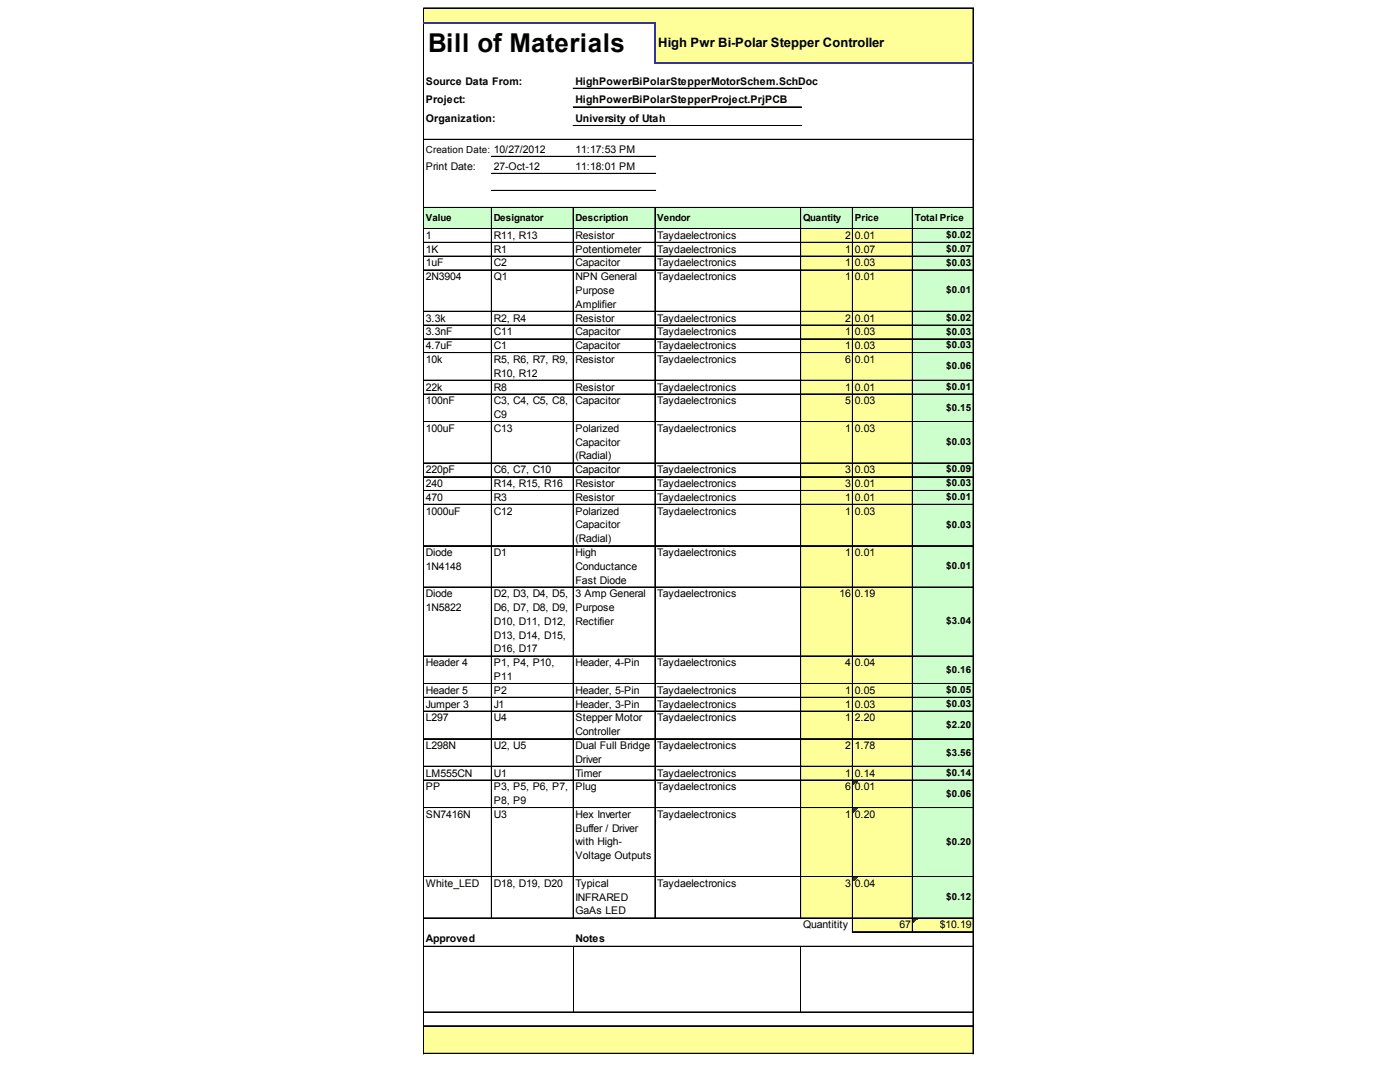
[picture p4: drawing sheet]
<svg xmlns="http://www.w3.org/2000/svg" width="269mm" height="207mm" viewBox="0 0 269 207" stroke-linecap="round" stroke-linejoin="round" font-family="sans-serif">
<defs><g id="words">
<text font-size="5" x="82.2" y="10.1">Bill of Materials</text>
<text font-size="2.5" x="126.4" y="9.1">High Pwr Bi-Polar Stepper Controller</text>
<g font-size="2">
<text x="81.8" y="16.3">Source Data From:</text>
<text x="110.5" y="16.3">HighPowerBiPolarStepperMotorSchem.SchDoc</text>
<text x="81.8" y="19.8">Project:</text>
<text x="81.8" y="23.4">Organization:</text>
<text x="110.5" y="19.8">HighPowerBiPolarStepperProject.PrjPCB</text>
<text x="110.5" y="23.4">University of Utah</text>
<text x="110.5" y="29.3">11:17:53 PM</text>
<text x="81.8" y="32.6">Print Date:</text>
<text x="94.8" y="32.6">27-Oct-12</text>
<text x="110.5" y="32.6">11:18:01 PM</text>
<text x="81.8" y="45.8">1</text>
<text x="94.8" y="45.8">R11, R13</text>
<text x="110.5" y="45.8">Resistor</text>
<text x="126.2" y="45.8">Taydaelectronics</text>
<text x="162.3" y="45.8">2</text>
<text x="164.1" y="45.8">0.01</text>
<text x="81.8" y="48.5">1K</text>
<text x="81.8" y="51.1">1uF</text>
<text x="81.8" y="53.8">2N3904</text>
<text x="94.8" y="48.5">R1</text>
<text x="94.8" y="51.1">C2</text>
<text x="94.8" y="53.8">Q1</text>
<text x="110.5" y="48.5">Potentiometer</text>
<text x="110.5" y="51.1">Capacitor</text>
<text x="110.5" y="53.8">NPN General</text>
<text x="126.2" y="48.5">Taydaelectronics</text>
<text x="126.2" y="51.1">Taydaelectronics</text>
<text x="126.2" y="53.8">Taydaelectronics</text>
<text x="162.3" y="48.5">1</text>
<text x="162.3" y="51.1">1</text>
<text x="162.3" y="53.8">1</text>
<text x="164.1" y="48.5">0.07</text>
<text x="164.1" y="51.1">0.03</text>
<text x="164.1" y="53.8">0.01</text>
<text x="110.5" y="56.4">Purpose</text>
<text x="110.5" y="59.1">Amplifier</text>
<text x="81.8" y="61.7">3.3k</text>
<text x="81.8" y="64.4">3.3nF</text>
<text x="94.8" y="61.7">R2, R4</text>
<text x="94.8" y="64.4">C11</text>
<text x="110.5" y="61.7">Resistor</text>
<text x="110.5" y="64.4">Capacitor</text>
<text x="126.2" y="61.7">Taydaelectronics</text>
<text x="126.2" y="64.4">Taydaelectronics</text>
<text x="162.3" y="61.7">2</text>
<text x="162.3" y="64.4">1</text>
<text x="164.1" y="61.7">0.01</text>
<text x="164.1" y="64.4">0.03</text>
<text x="81.8" y="67">4.7uF</text>
<text x="81.8" y="69.7">10k</text>
<text x="94.8" y="67">C1</text>
<text x="94.8" y="69.7">R5, R6, R7, R9,</text>
<text x="110.5" y="67">Capacitor</text>
<text x="110.5" y="69.7">Resistor</text>
<text x="126.2" y="67">Taydaelectronics</text>
<text x="126.2" y="69.7">Taydaelectronics</text>
<text x="162.3" y="67">1</text>
<text x="162.3" y="69.7">6</text>
<text x="164.1" y="67">0.03</text>
<text x="164.1" y="69.7">0.01</text>
<text x="81.8" y="74.9">22k</text>
<text x="81.8" y="77.6">100nF</text>
<text x="94.8" y="72.3">R10, R12</text>
<text x="94.8" y="74.9">R8</text>
<text x="94.8" y="77.6">C3, C4, C5, C8,</text>
<text x="110.5" y="74.9">Resistor</text>
<text x="110.5" y="77.6">Capacitor</text>
<text x="126.2" y="74.9">Taydaelectronics</text>
<text x="126.2" y="77.6">Taydaelectronics</text>
<text x="162.3" y="74.9">1</text>
<text x="162.3" y="77.6">5</text>
<text x="164.1" y="74.9">0.01</text>
<text x="164.1" y="77.6">0.03</text>
<text x="81.8" y="82.9">100uF</text>
<text x="94.8" y="80.2">C9</text>
<text x="94.8" y="82.9">C13</text>
<text x="110.5" y="82.9">Polarized</text>
<text x="126.2" y="82.9">Taydaelectronics</text>
<text x="162.3" y="82.9">1</text>
<text x="164.1" y="82.9">0.03</text>
<text x="110.5" y="85.5">Capacitor</text>
<text x="110.5" y="88.2">(Radial)</text>
<text x="81.8" y="90.8">220pF</text>
<text x="81.8" y="93.5">240</text>
<text x="94.8" y="90.8">C6, C7, C10</text>
<text x="94.8" y="93.5">R14, R15, R16</text>
<text x="110.5" y="90.8">Capacitor</text>
<text x="110.5" y="93.5">Resistor</text>
<text x="126.2" y="90.8">Taydaelectronics</text>
<text x="126.2" y="93.5">Taydaelectronics</text>
<text x="162.3" y="90.8">3</text>
<text x="162.3" y="93.5">3</text>
<text x="164.1" y="90.8">0.03</text>
<text x="164.1" y="93.5">0.01</text>
<text x="81.8" y="96.1">470</text>
<text x="81.8" y="98.8">1000uF</text>
<text x="94.8" y="96.1">R3</text>
<text x="94.8" y="98.8">C12</text>
<text x="110.5" y="96.1">Resistor</text>
<text x="110.5" y="98.8">Polarized</text>
<text x="110.5" y="101.4">Capacitor</text>
<text x="126.2" y="96.1">Taydaelectronics</text>
<text x="126.2" y="98.8">Taydaelectronics</text>
<text x="162.3" y="96.1">1</text>
<text x="162.3" y="98.8">1</text>
<text x="164.1" y="96.1">0.01</text>
<text x="164.1" y="98.8">0.03</text>
<text x="81.8" y="106.7">Diode</text>
<text x="94.8" y="106.7">D1</text>
<text x="110.5" y="104.1">(Radial)</text>
<text x="110.5" y="106.7">High</text>
<text x="126.2" y="106.7">Taydaelectronics</text>
<text x="162.3" y="106.7">1</text>
<text x="164.1" y="106.7">0.01</text>
<text x="81.8" y="109.3">1N4148</text>
<text x="110.5" y="109.3">Conductance</text>
<text x="110.5" y="112">Fast Diode</text>
<text x="81.8" y="114.6">Diode</text>
<text x="81.8" y="117.3">1N5822</text>
<text x="94.8" y="114.6">D2, D3, D4, D5,</text>
<text x="94.8" y="117.3">D6, D7, D8, D9,</text>
<text x="94.8" y="119.9">D10, D11, D12,</text>
<text x="110.5" y="114.6">3 Amp General</text>
<text x="110.5" y="117.3">Purpose</text>
<text x="110.5" y="119.9">Rectifier</text>
<text x="126.2" y="114.6">Taydaelectronics</text>
<text x="161.2" y="114.6">16</text>
<text x="164.1" y="114.6">0.19</text>
<text x="94.8" y="122.6">D13, D14, D15,</text>
<text x="94.8" y="125.2">D16, D17</text>
<text x="81.8" y="127.9">Header 4</text>
<text x="94.8" y="127.9">P1, P4, P10,</text>
<text x="94.8" y="130.5">P11</text>
<text x="110.5" y="127.9">Header, 4-Pin</text>
<text x="126.2" y="127.9">Taydaelectronics</text>
<text x="162.3" y="127.9">4</text>
<text x="164.1" y="127.9">0.04</text>
<text x="81.8" y="133.2">Header 5</text>
<text x="81.8" y="135.8">Jumper 3</text>
<text x="94.8" y="133.2">P2</text>
<text x="94.8" y="135.8">J1</text>
<text x="110.5" y="133.2">Header, 5-Pin</text>
<text x="110.5" y="135.8">Header, 3-Pin</text>
<text x="126.2" y="133.2">Taydaelectronics</text>
<text x="126.2" y="135.8">Taydaelectronics</text>
<text x="162.3" y="133.2">1</text>
<text x="162.3" y="135.8">1</text>
<text x="164.1" y="133.2">0.05</text>
<text x="164.1" y="135.8">0.03</text>
<text x="81.8" y="138.4">L297</text>
<text x="81.8" y="143.7">L298N</text>
<text x="94.8" y="138.4">U4</text>
<text x="94.8" y="143.7">U2, U5</text>
<text x="110.5" y="138.4">Stepper Motor</text>
<text x="110.5" y="141.1">Controller</text>
<text x="110.5" y="143.7">Dual Full Bridge</text>
<text x="126.2" y="138.4">Taydaelectronics</text>
<text x="126.2" y="143.7">Taydaelectronics</text>
<text x="162.3" y="138.4">1</text>
<text x="162.3" y="143.7">2</text>
<text x="164.1" y="138.4">2.20</text>
<text x="164.1" y="143.7">1.78</text>
<text x="81.8" y="149">LM555CN</text>
<text x="94.8" y="149">U1</text>
<text x="110.5" y="146.4">Driver</text>
<text x="110.5" y="149">Timer</text>
<text x="126.2" y="149">Taydaelectronics</text>
<text x="162.3" y="149">1</text>
<text x="164.1" y="149">0.14</text>
<text x="81.8" y="151.7">PP</text>
<text x="94.8" y="151.7">P3, P5, P6, P7,</text>
<text x="94.8" y="154.3">P8, P9</text>
<text x="110.5" y="151.7">Plug</text>
<text x="126.2" y="151.7">Taydaelectronics</text>
<text x="162.3" y="151.7">6</text>
<text x="164.1" y="151.7">0.01</text>
<text x="81.8" y="157">SN7416N</text>
<text x="94.8" y="157">U3</text>
<text x="110.5" y="157">Hex Inverter</text>
<text x="110.5" y="159.6">Buffer / Driver</text>
<text x="126.2" y="157">Taydaelectronics</text>
<text x="162.3" y="157">1</text>
<text x="164.1" y="157">0.20</text>
<text x="110.5" y="162.3">with High-</text>
<text x="110.5" y="164.9">Voltage Outputs</text>
<text x="81.8" y="170.2">White_LED</text>
<text x="94.8" y="170.2">D18, D19, D20</text>
<text x="110.5" y="170.2">Typical</text>
<text x="110.5" y="172.8">INFRARED</text>
<text x="126.2" y="170.2">Taydaelectronics</text>
<text x="162.3" y="170.2">3</text>
<text x="164.1" y="170.2">0.04</text>
<text x="110.5" y="175.5">GaAs LED</text>
<text x="154.2" y="178.1">Quantitity</text>
<text x="172.7" y="178.1">67</text>
<text x="180.5" y="178.1">$10.19</text>
<text x="81.8" y="180.8">Approved</text>
<text x="110.5" y="180.8">Notes</text>
</g>
<g font-size="1.9">
<text x="81.8" y="29.4">Creation Date: 10/27/2012</text>
<text x="81.8" y="42.4">Value</text>
<text x="94.8" y="42.4">Designator</text>
<text x="110.5" y="42.4">Description</text>
<text x="126.2" y="42.4">Vendor</text>
<text x="154.2" y="42.4">Quantity</text>
<text x="164.1" y="42.4">Price</text>
<text x="175.6" y="42.4">Total Price</text>
<text x="181.7" y="45.7">$0.02</text>
<text x="181.7" y="48.3">$0.07</text>
<text x="181.7" y="51">$0.03</text>
<text x="181.7" y="56.3">$0.01</text>
<text x="181.7" y="61.6">$0.02</text>
<text x="181.7" y="64.2">$0.03</text>
<text x="181.7" y="66.9">$0.03</text>
<text x="181.7" y="70.9">$0.06</text>
<text x="181.7" y="74.8">$0.01</text>
<text x="181.7" y="78.9">$0.15</text>
<text x="181.7" y="85.4">$0.03</text>
<text x="181.7" y="90.7">$0.09</text>
<text x="181.7" y="93.3">$0.03</text>
<text x="181.7" y="96">$0.01</text>
<text x="181.7" y="101.3">$0.03</text>
<text x="181.7" y="109.2">$0.01</text>
<text x="181.7" y="119.8">$3.04</text>
<text x="181.7" y="129.1">$0.16</text>
<text x="181.7" y="133">$0.05</text>
<text x="181.7" y="135.7">$0.03</text>
<text x="181.7" y="139.7">$2.20</text>
<text x="181.7" y="145">$3.56</text>
<text x="181.7" y="148.9">$0.14</text>
<text x="181.7" y="152.9">$0.06</text>
<text x="181.7" y="162.1">$0.20</text>
<text x="181.7" y="172.7">$0.12</text>
</g>
</g></defs>
<g fill="#ff9">
<path d="M81.4 1.6h105.6v2.9h-105.6z"/>
<path d="M125.7 4.3h61.3v8h-61.3z"/>
</g>
<path d="M81.4 39.8h105.6v4.2h-105.6z" fill="#cfc"/>
<path d="M153.7 43.9h21.6v2.8h-21.6z" fill="#ff9"/>
<path d="M175.2 43.9h11.8v2.8h-11.8z" fill="#cfc"/>
<path d="M153.7 46.5h21.6v2.8h-21.6z" fill="#ff9"/>
<path d="M175.2 46.5h11.8v2.8h-11.8z" fill="#cfc"/>
<path d="M153.7 49.1h21.6v2.8h-21.6z" fill="#ff9"/>
<path d="M175.2 49.1h11.8v2.8h-11.8z" fill="#cfc"/>
<path d="M153.7 51.8h21.6v8.1h-21.6z" fill="#ff9"/>
<path d="M175.2 51.8h11.8v8.1h-11.8z" fill="#cfc"/>
<path d="M153.7 59.7h21.6v2.8h-21.6z" fill="#ff9"/>
<path d="M175.2 59.7h11.8v2.8h-11.8z" fill="#cfc"/>
<path d="M153.7 62.4h21.6v2.8h-21.6z" fill="#ff9"/>
<path d="M175.2 62.4h11.8v2.8h-11.8z" fill="#cfc"/>
<path d="M153.7 65h21.6v2.8h-21.6z" fill="#ff9"/>
<path d="M175.2 65h11.8v2.8h-11.8z" fill="#cfc"/>
<path d="M153.7 67.7h21.6v5.4h-21.6z" fill="#ff9"/>
<path d="M175.2 67.7h11.8v5.4h-11.8z" fill="#cfc"/>
<path d="M153.7 73h21.6v2.8h-21.6z" fill="#ff9"/>
<path d="M175.2 73h11.8v2.8h-11.8z" fill="#cfc"/>
<path d="M153.7 75.6h21.6v5.5h-21.6z" fill="#ff9"/>
<path d="M175.2 75.6h11.8v5.5h-11.8z" fill="#cfc"/>
<path d="M153.7 80.9h21.6v8.1h-21.6z" fill="#ff9"/>
<path d="M175.2 80.9h11.8v8.1h-11.8z" fill="#cfc"/>
<path d="M153.7 88.8h21.6v2.8h-21.6z" fill="#ff9"/>
<path d="M175.2 88.8h11.8v2.8h-11.8z" fill="#cfc"/>
<path d="M153.7 91.5h21.6v2.8h-21.6z" fill="#ff9"/>
<path d="M175.2 91.5h11.8v2.8h-11.8z" fill="#cfc"/>
<path d="M153.7 94.1h21.6v2.8h-21.6z" fill="#ff9"/>
<path d="M175.2 94.1h11.8v2.8h-11.8z" fill="#cfc"/>
<path d="M153.7 96.8h21.6v8.1h-21.6z" fill="#ff9"/>
<path d="M175.2 96.8h11.8v8.1h-11.8z" fill="#cfc"/>
<path d="M153.7 104.7h21.6v8.1h-21.6z" fill="#ff9"/>
<path d="M175.2 104.7h11.8v8.1h-11.8z" fill="#cfc"/>
<path d="M153.7 112.6h21.6v42.5h-21.6z" fill="#ff9"/>
<path d="M175.2 112.6h11.8v42.5h-11.8z" fill="#cfc"/>
<path d="M163.8 149.8h.8" fill="none" stroke="#008000" stroke-width=".19"/>
<path d="M163.8 149.8h.8v.2h-.8z" fill="#008000"/>
<path d="M163.8 150h.6" fill="none" stroke="#008000" stroke-width=".19"/>
<path d="M163.8 150h.6v.2h-.6z" fill="#008000"/>
<path d="M163.8 150.2h.5" fill="none" stroke="#008000" stroke-width=".19"/>
<path d="M163.8 150.2h.5v.1h-.5z" fill="#008000"/>
<path d="M163.8 150.3h.3" fill="none" stroke="#008000" stroke-width=".19"/>
<path d="M163.8 150.3h.3v.2h-.3z" fill="#008000"/>
<path d="M163.8 150.5h.2" fill="none" stroke="#008000" stroke-width=".19"/>
<path d="M163.8 150.5h.2v.1h-.2z" fill="#008000"/>
<path d="M153.7 155h21.6v13.4h-21.6z" fill="#ff9"/>
<path d="M175.2 155h11.8v13.4h-11.8z" fill="#cfc"/>
<path d="M163.8 155.1h.8" fill="none" stroke="#008000" stroke-width=".19"/>
<path d="M163.8 155.1h.8v.2h-.8z" fill="#008000"/>
<path d="M163.8 155.3h.6" fill="none" stroke="#008000" stroke-width=".19"/>
<path d="M163.8 155.3h.6v.2h-.6z" fill="#008000"/>
<path d="M163.8 155.5h.5" fill="none" stroke="#008000" stroke-width=".19"/>
<path d="M163.8 155.5h.5v.1h-.5z" fill="#008000"/>
<path d="M163.8 155.6h.3" fill="none" stroke="#008000" stroke-width=".19"/>
<path d="M163.8 155.6h.3v.2h-.3z" fill="#008000"/>
<path d="M163.8 155.8h.2" fill="none" stroke="#008000" stroke-width=".19"/>
<path d="M163.8 155.8h.2v.1h-.2z" fill="#008000"/>
<path d="M153.7 168.2h21.6v8.1h-21.6z" fill="#ff9"/>
<path d="M175.2 168.2h11.8v8.1h-11.8z" fill="#cfc"/>
<path d="M163.8 168.4h.8" fill="none" stroke="#008000" stroke-width=".19"/>
<path d="M163.8 168.4h.8v.1h-.8z" fill="#008000"/>
<path d="M163.8 168.5h.6" fill="none" stroke="#008000" stroke-width=".19"/>
<path d="M163.8 168.5h.6v.2h-.6z" fill="#008000"/>
<path d="M163.8 168.7h.5" fill="none" stroke="#008000" stroke-width=".19"/>
<path d="M163.8 168.7h.5v.1h-.5z" fill="#008000"/>
<path d="M163.8 168.8h.3" fill="none" stroke="#008000" stroke-width=".19"/>
<path d="M163.8 168.8h.3v.2h-.3z" fill="#008000"/>
<path d="M163.8 169h.2" fill="none" stroke="#008000" stroke-width=".19"/>
<path d="M163.8 169h.2v.1h-.2z" fill="#008000"/>
<path d="M163.7 176.2h23.3v2.8h-23.3z" fill="#ff9"/>
<path d="M175.3 176.3h.8" fill="none" stroke="#008000" stroke-width=".19"/>
<path d="M175.3 176.3h.8v.2h-.8z" fill="#008000"/>
<path d="M175.3 176.5h.7" fill="none" stroke="#008000" stroke-width=".19"/>
<path d="M175.3 176.5h.7v.1h-.7z" fill="#008000"/>
<path d="M175.3 176.6h.5" fill="none" stroke="#008000" stroke-width=".19"/>
<path d="M175.3 176.6h.5v.2h-.5z" fill="#008000"/>
<path d="M175.3 176.8h.3" fill="none" stroke="#008000" stroke-width=".19"/>
<path d="M175.3 176.8h.3v.1h-.3z" fill="#008000"/>
<path d="M175.3 176.9h.2" fill="none" stroke="#008000" stroke-width=".19"/>
<path d="M175.3 176.9h.2v.2h-.2z" fill="#008000"/>
<path d="M81.4 196.9h105.6v5.4h-105.6z" fill="#ff9"/>
<g fill="none" stroke="#000" stroke-width=".19">
<path d="M81.3 1.5v2.7M81.3 4.5v197.8M81.4 1.5v2.7M81.4 4.5v197.8M81.4 1.5h105.6M81.4 1.6h105.6M110 16.9h43.9M110 17h43.9M186.8 1.7v10.2M186.8 12.3v190M186.9 1.7v10.2M186.9 12.3v190"/>
<path d="M81.4 26.7h105.6M81.4 26.8h105.6M81.4 39.8h105.6M81.4 39.9h105.6M94.3 40v136.3M94.3 30h31.6M94.3 30.1h31.6M94.3 33.3h31.6M94.3 36.5h31.6M94.3 36.6h31.6M94.4 40v136.3M110 40v136.3"/>
<path d="M110 20.5h43.9M110 20.6h43.9M110 24.1h43.9M110 24.2h43.9M110.1 40v136.3M125.7 40v136.3M125.8 40v136.3M153.7 40v136.3M153.8 40v136.3M163.7 40v139M175.2 40v139M175.3 40v139"/>
<path d="M81.4 43.9h105.6M81.4 46.5h105.6M81.4 46.6h105.6M81.4 49.1h105.6M81.4 49.2h105.6M81.4 51.8h105.6M81.4 51.9h105.6M81.4 59.7h105.6M81.4 59.8h105.6M81.4 62.4h105.6M81.4 62.5h105.6M81.4 65h105.6"/>
<path d="M81.4 65.1h105.6M81.4 67.7h105.6M81.4 73h105.6M81.4 75.6h105.6M81.4 75.7h105.6M81.4 80.9h105.6M81.4 81h105.6M81.4 88.8h105.6M81.4 88.9h105.6M81.4 91.5h105.6M81.4 91.6h105.6M81.4 94.1h105.6"/>
<path d="M81.4 94.2h105.6M81.4 96.8h105.6M81.4 96.9h105.6M81.4 104.7h105.6M81.4 104.8h105.6M81.4 112.6h105.6M81.4 112.7h105.6M81.4 125.9h105.6M81.4 126h105.6M81.4 131.2h105.6M81.4 133.8h105.6M81.4 133.9h105.6"/>
<path d="M81.4 136.5h105.6M81.4 141.8h105.6M81.4 147h105.6M81.4 147.1h105.6M81.4 149.7h105.6M81.4 149.8h105.6M81.4 155h105.6M81.4 155.1h105.6M81.4 168.2h105.6M81.4 168.3h105.6M81.4 176.2h105.6M163.8 178.8h23.2"/>
<path d="M163.8 178.9h23.2M81.4 181.6h105.6M81.4 181.7h105.6M81.4 194.2h105.6M81.4 194.3h105.6M81.4 196.9h105.6M110.1 181.8v12.4M153.8 181.8v12.4M81.4 202.1h105.6M81.4 202.2h105.6"/>
</g>
<path d="M81.3 4.3h44.6M125.7 4.5v7.8M125.9 12.1h61.1" fill="none" stroke="#339" stroke-width=".31"/>
<use href="#words"/>
</svg>
